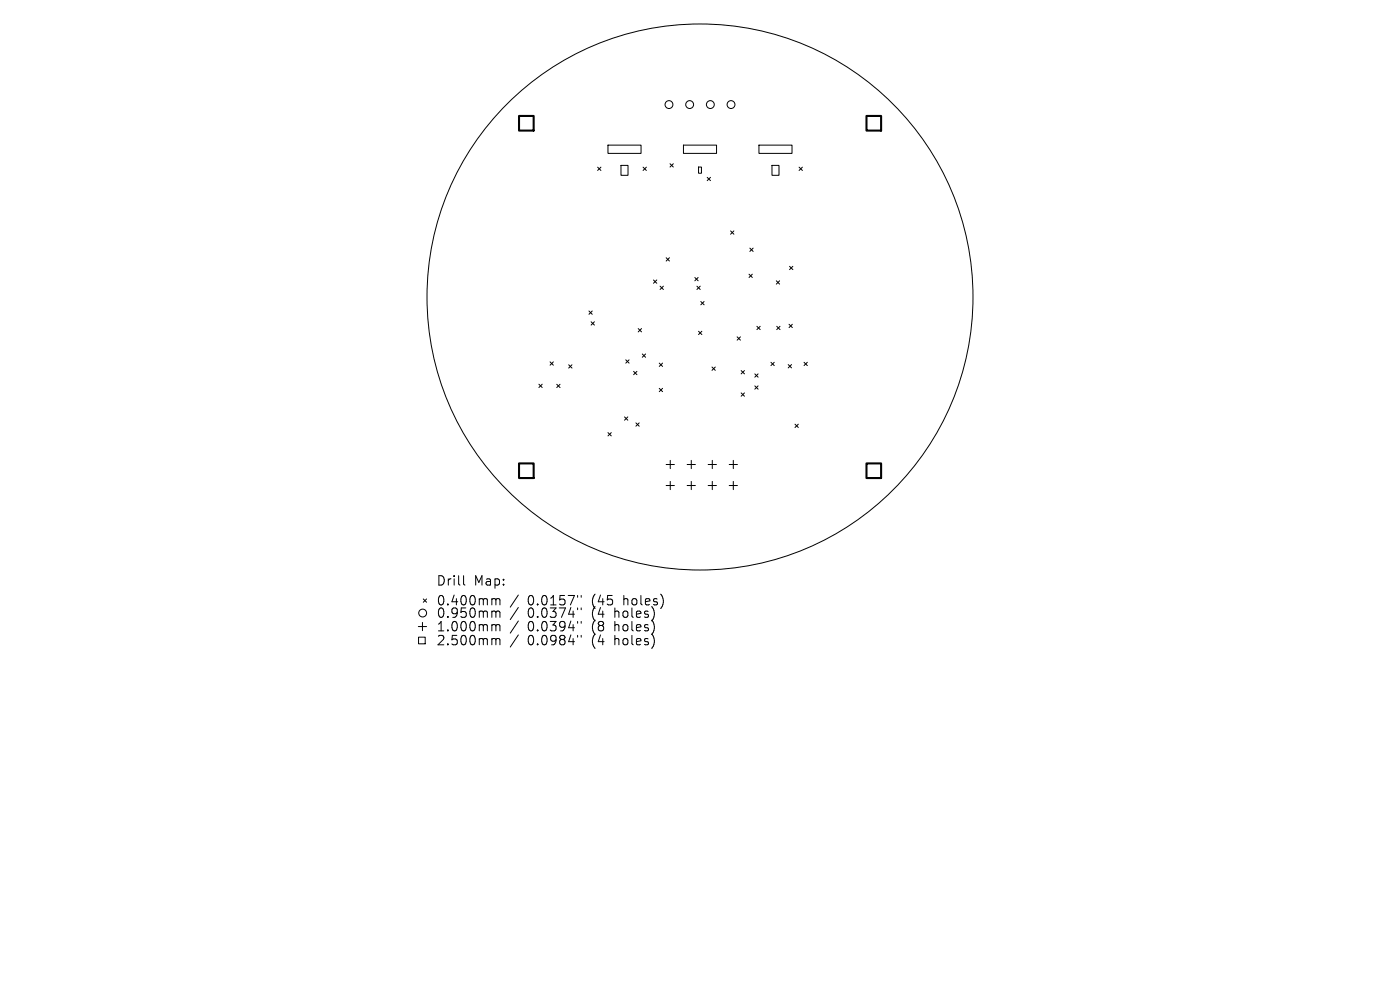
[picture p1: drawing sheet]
<svg xmlns="http://www.w3.org/2000/svg" width="297mm" height="210mm" viewBox="0 0 297 210" stroke-linecap="round" stroke-linejoin="round" font-family="sans-serif">
<defs><g id="words">
<g font-size="2.8">
<text x="92.5" y="124.5">Drill</text>
<text x="100.5" y="124.5">Map:</text>
<text x="92.5" y="128.7">0.400mm</text>
<text x="92.5" y="131.3">0.950mm</text>
<text x="111.9" y="128.7">0.0157&quot;</text>
<text x="111.9" y="131.3">0.0374&quot;</text>
<text x="125.7" y="128.7">(45</text>
<text x="125.7" y="131.3">(4</text>
<text x="130.6" y="131.3">holes)</text>
<text x="132.5" y="128.7">holes)</text>
<text x="92.5" y="134.2">1.000mm</text>
<text x="92.5" y="137.2">2.500mm</text>
<text x="111.9" y="134.2">0.0394&quot;</text>
<text x="111.9" y="137.2">0.0984&quot;</text>
<text x="125.7" y="134.2">(8</text>
<text x="125.7" y="137.2">(4</text>
<text x="130.6" y="134.2">holes)</text>
<text x="130.6" y="137.2">holes)</text>
</g>
</g></defs>
<g fill="none" stroke="#000" stroke-width=".21">
<path d="M126.8 35.5l.7 .7M127.5 35.5l-.7 .7M129 30.8h7v1.7h-7zM131.7 35.1h1.5v2.1h-1.5zM136.4 35.5l.7 .7M137.1 35.5l-.7 .7M142.1 34.7l.7 .7M142.8 34.7l-.7 .7M145 30.8h7v1.7h-7zM148.2 35.4h.6v1.4h-.6zM150 37.6l.7 .7M150.7 37.6l-.7 .7"/>
<path d="M161 30.8h7v1.7h-7zM163.8 35.1h1.5v2.1h-1.5zM169.5 35.5l.7 .7M170.2 35.5l-.7 .7M138.6 59.4l.7 .7M139.3 59.4l-.7 .7M141.3 54.7l.7 .7M142 54.7l-.7 .7M147.4 58.9l.7 .7M148.1 58.9l-.7 .7M155 49l.7 .7M155.7 49l-.7 .7"/>
<path d="M158.9 58.2l.7 .7M159.1 52.6l.7 .7M159.6 58.2l-.7 .7M159.8 52.6l-.7 .7M164.7 59.6l.7 .7M165.4 59.6l-.7 .7M167.5 56.5l.7 .7M168.2 56.5l-.7 .7M116.7 76.8l.7 .7M117.4 76.8l-.7 .7M120.6 77.4l.7 .7M121.3 77.4l-.7 .7"/>
<path d="M124.9 66l.7 .7M125.4 68.3l.7 .7M125.6 66l-.7 .7M126.1 68.3l-.7 .7M132.8 76.3l.7 .7M133.5 76.3l-.7 .7M134.4 78.8l.7 .7M135.1 78.8l-.7 .7M135.4 69.7l.7 .7M136.1 69.7l-.7 .7M136.3 75.1l.7 .7M137 75.1l-.7 .7"/>
<path d="M139.9 77l.7 .7M140 60.7l.7 .7M140.6 77l-.7 .7M140.7 60.7l-.7 .7M147.8 60.7l.7 .7M148.2 70.3l.7 .7M148.5 60.7l-.7 .7M148.7 64l.7 .7M148.9 70.3l-.7 .7M149.4 64l-.7 .7M151 77.9l.7 .7M151.7 77.9l-.7 .7"/>
<path d="M156.4 71.5l.7 .7M157.1 71.5l-.7 .7M157.2 78.6l.7 .7M157.9 78.6l-.7 .7M160.1 79.3l.7 .7M160.6 69.2l.7 .7M160.8 79.3l-.7 .7M161.3 69.2l-.7 .7M163.6 76.9l.7 .7M164.3 76.9l-.7 .7M164.8 69.2l.7 .7M165.5 69.2l-.7 .7"/>
<path d="M167.2 77.3l.7 .7M167.4 68.8l.7 .7M167.9 77.3l-.7 .7M168.1 68.8l-.7 .7M170.6 76.9l.7 .7M171.3 76.9l-.7 .7M114.3 81.5l.7 .7M115 81.5l-.7 .7M118.1 81.5l.7 .7M118.8 81.5l-.7 .7M129 91.8l.7 .7M129.7 91.8l-.7 .7"/>
<path d="M132.5 88.4l.7 .7M133.2 88.4l-.7 .7M134.9 89.7l.7 .7M135.6 89.7l-.7 .7M139.9 82.4l.7 .7M140.6 82.4l-.7 .7M141.3 98.5h1.8M142.2 97.7v1.7M145.8 98.5h1.7M146.6 97.7v1.7M150.2 98.5h1.8M151.1 97.7v1.7"/>
<path d="M154.7 98.5h1.7M155.6 97.7v1.7M157.2 83.3l.7 .7M157.9 83.3l-.7 .7M160.1 81.9l.7 .7M160.8 81.9l-.7 .7M168.7 90l.7 .7M169.4 90l-.7 .7M141.3 103h1.8M142.2 102.1v1.8M145.8 103h1.7M146.6 102.1v1.8"/>
<path d="M150.2 103h1.8M151.1 102.1v1.8M154.7 103h1.7M155.6 102.1v1.8M88.7 132.9h1.8M88.8 135.2h1.4v1.4h-1.4zM89.6 132v1.8M89.8 127.1l.7 .7M90.5 127.1l-.7 .7M98.3 122.1v1.7l.3 .3M104.6 127l.5 .1 .1 .2M104.6 129.6h.3l.3 .3"/>
<path d="M104.6 132.5l.5 .1 .1 .2M104.6 135.4h.3l.3 .3M105.2 127.3l.3-.3 .5 .1 .1 1.2M105.2 127.3v1M105.2 129.9v1.1M105.2 132.8v1M105.2 135.7v1.1M105.2 129.9l.3-.3 .5 .1 .1 1.3M105.2 132.8l.3-.3 .5 .1 .1 1.2M105.2 135.7l.3-.3 .5 .1 .1 1.3M110 126.2l-1.8 2.6M110 128.9l-1.8 2.5"/>
<path d="M110 131.7l-1.8 2.6M110 134.7l-1.8 2.6M122.5 126.3v.4M122.5 129v.3M122.5 131.8v.4M122.5 134.8v.4M123.3 126.3v.4M123.3 129v.3M123.3 131.8v.4M123.3 134.8v.4"/>
<circle cx="141.9" cy="22.2" r=".83"/>
<circle cx="146.3" cy="22.2" r=".83"/>
<circle cx="150.7" cy="22.2" r=".83"/>
<circle cx="155.1" cy="22.2" r=".83"/>
<circle cx="148.5" cy="63" r="57.9"/>
<circle cx="89.7" cy="130" r=".83"/>
</g>
<path d="M110.1 24.6h3.1v3.1h-3.1zM183.8 24.6h3.1v3.1h-3.1zM110.1 98.3h3.1v3.1h-3.1zM183.8 98.3h3.1v3.1h-3.1z" fill="none" stroke="#000" stroke-width=".44"/>
<use href="#words"/>
</svg>
